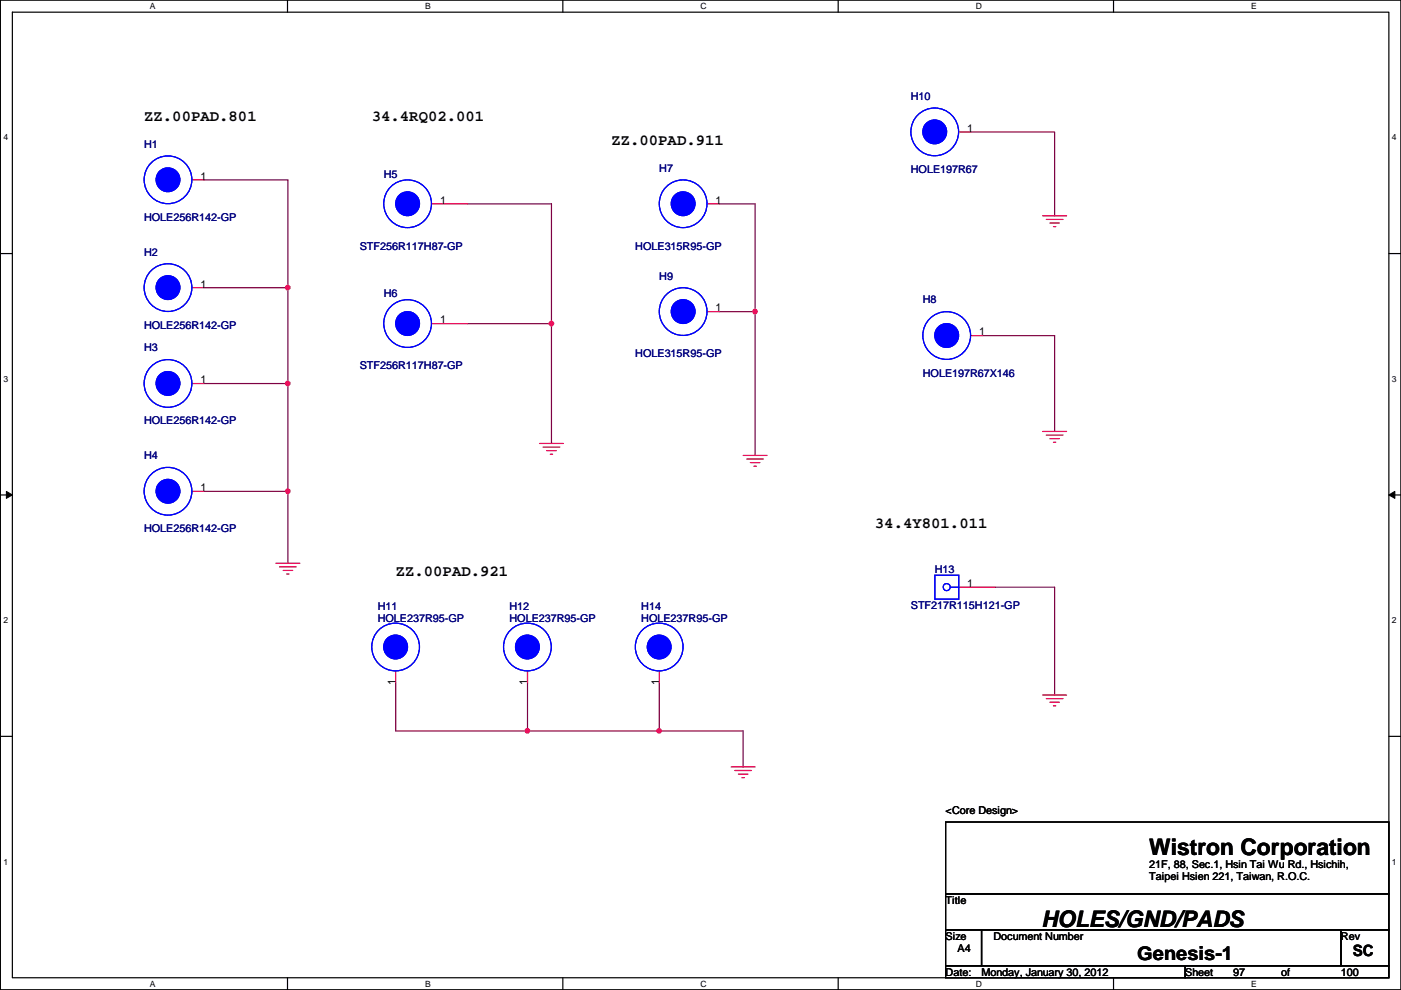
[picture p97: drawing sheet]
<svg xmlns="http://www.w3.org/2000/svg" width="297mm" height="210mm" viewBox="0 0 297 210" stroke-linecap="round" stroke-linejoin="round" font-family="sans-serif">
<defs><g id="words">
<g font-size="4.8">
<text x="243.7" y="181.3">Wistron Corporation</text>
<text x="220.8" y="196.5">HOLES/GND/PADS</text>
</g>
<text font-size="4.1" x="241.1" y="203.5">Genesis-1</text>
<g font-size="3.3">
<text x="30.6" y="25.6">ZZ.00PAD.801</text>
<text x="78.8" y="25.6">34.4RQ02.001</text>
<text x="129.6" y="30.7">ZZ.00PAD.911</text>
<text x="185.5" y="112">34.4Y801.011</text>
<text x="83.9" y="122.1">ZZ.00PAD.921</text>
<text x="286.8" y="202.8">SC</text>
</g>
<g font-size="2.3" fill="#000080">
<text x="193.1" y="21.2">H10</text>
<text x="30.6" y="31.3">H1</text>
<text x="81.4" y="37.7">H5</text>
<text x="139.8" y="36.4">H7</text>
<text x="193.1" y="36.7">HOLE197R67</text>
<text x="30.6" y="46.8">HOLE256R142-GP</text>
<text x="76.3" y="52.9">STF256R117H87-GP</text>
<text x="134.7" y="52.9">HOLE315R95-GP</text>
<text x="30.6" y="54.2">H2</text>
<text x="139.8" y="59.3">H9</text>
<text x="81.4" y="63.1">H6</text>
<text x="195.7" y="64.3">H8</text>
<text x="30.6" y="69.7">HOLE256R142-GP</text>
<text x="30.6" y="74.5">H3</text>
<text x="134.7" y="75.8">HOLE315R95-GP</text>
<text x="76.3" y="78.3">STF256R117H87-GP</text>
<text x="195.7" y="79.8">HOLE197R67X146</text>
<text x="30.6" y="90">HOLE256R142-GP</text>
<text x="30.6" y="97.4">H4</text>
<text x="30.6" y="112.9">HOLE256R142-GP</text>
<text x="198.2" y="121.5">H13</text>
<text x="80.1" y="129.4">H11</text>
<text x="80.1" y="131.9">HOLE237R95-GP</text>
<text x="108" y="129.4">H12</text>
<text x="108" y="131.9">HOLE237R95-GP</text>
<text x="136" y="129.4">H14</text>
<text x="136" y="131.9">HOLE237R95-GP</text>
<text x="193.1" y="129.1">STF217R115H121-GP</text>
</g>
<g font-size="2.3">
<text x="205.1" y="27.9">1</text>
<text x="42.5" y="38.1">1</text>
<text x="93.3" y="43.2">1</text>
<text x="151.7" y="43.2">1</text>
<text x="42.5" y="61">1</text>
<text x="93.3" y="68.6">1</text>
<text x="151.7" y="66">1</text>
<text x="207.6" y="71.1">1</text>
<text x="42.5" y="81.3">1</text>
<text x="42.5" y="104.1">1</text>
<text x="205.1" y="124.5">1</text>
<text x="83.9" y="145.3" transform="rotate(-90 83.9 145.3)">1</text>
<text x="111.8" y="145.3" transform="rotate(-90 111.8 145.3)">1</text>
<text x="139.7" y="145.3" transform="rotate(-90 139.7 145.3)">1</text>
<text x="200.5" y="172.6">&lt;Core Design&gt;</text>
<text x="243.7" y="184">21F, 88, Sec.1, Hsin Tai Wu Rd., Hsichih,</text>
<text x="200.5" y="191.6">Title</text>
<text x="243.7" y="186.6">Taipei Hsien 221, Taiwan, R.O.C.</text>
<text x="200.5" y="199.2">Size</text>
<text x="203" y="201.8">A4</text>
<text x="210.6" y="199.2">Document Number</text>
<text x="284.3" y="199.2">Rev</text>
<text x="200.5" y="206.8">Date:</text>
<text x="208.1" y="206.8">Monday, January 30, 2012</text>
<text x="251.3" y="206.8">Sheet</text>
<text x="261.4" y="206.8">97</text>
<text x="271.6" y="206.8">of</text>
<text x="284.3" y="206.8">100</text>
</g>
<g font-size="1.8">
<text x="31.8" y="1.9">A</text>
<text x="90.1" y="1.9">B</text>
<text x="148.5" y="1.9">C</text>
<text x="206.9" y="1.9">D</text>
<text x="265.3" y="1.9">E</text>
<text x=".7" y="29.8">4</text>
<text x="295.1" y="29.8">4</text>
<text x=".7" y="80.9">3</text>
<text x="295.1" y="80.9">3</text>
<text x=".7" y="132.1">2</text>
<text x="295.1" y="132.1">2</text>
<text x=".7" y="183.3">1</text>
<text x="295.1" y="183.3">1</text>
<text x="31.8" y="209.2">A</text>
<text x="90.1" y="209.2">B</text>
<text x="148.5" y="209.2">C</text>
<text x="206.9" y="209.2">D</text>
<text x="265.3" y="209.2">E</text>
</g>
</g></defs>
<path d="M.1 0h296.9v209.8h-296.9zM2.6 2.6h291.9v204.7h-291.9z" fill="none" stroke="#000" stroke-width=".25"/>
<g fill="#fff">
<path d="M31.8 .3h1.2v2h-1.2z"/>
<path d="M31.8 207.6h1.2v1.9h-1.2z"/>
</g>
<path d="M61 0v2.6M61 207.3v2.5" fill="none" stroke="#000" stroke-width=".25"/>
<g fill="#fff">
<path d="M90.1 .3h1.2v2h-1.2z"/>
<path d="M90.1 207.6h1.2v1.9h-1.2z"/>
</g>
<path d="M119.3 0v2.6M119.3 207.3v2.5" fill="none" stroke="#000" stroke-width=".25"/>
<g fill="#fff">
<path d="M148.5 .3h1.3v2h-1.3z"/>
<path d="M148.5 207.6h1.3v1.9h-1.3z"/>
</g>
<path d="M177.7 0v2.6M177.7 207.3v2.5" fill="none" stroke="#000" stroke-width=".25"/>
<g fill="#fff">
<path d="M206.9 .3h1.2v2h-1.2z"/>
<path d="M206.9 207.6h1.2v1.9h-1.2z"/>
</g>
<path d="M236.1 0v2.6M236.1 207.3v2.5" fill="none" stroke="#000" stroke-width=".25"/>
<g fill="#fff">
<path d="M265.3 .3h1.1v2h-1.1z"/>
<path d="M265.3 207.6h1.1v1.9h-1.1z"/>
<path d="M.7 28.2h1v1.9h-1z"/>
<path d="M295.1 28.2h1v1.9h-1z"/>
<path d="M.7 79.3h1v2h-1z"/>
<path d="M295.1 79.3h1v2h-1z"/>
</g>
<path d="M.1 53.8h2.5M294.5 53.8h2.5" fill="none" stroke="#000" stroke-width=".25"/>
<g fill="#fff">
<path d="M.7 130.5h1v2h-1z"/>
<path d="M295.1 130.5h1v2h-1z"/>
</g>
<path d="M.1 104.9h2.5M294.5 104.9h2.5" fill="none" stroke="#000" stroke-width=".25"/>
<path d="M1.4 104.2l1.2 .7-1.2 .8zM294.5 104.9l1.2-.7v1.5z" fill="#000"/>
<path d="M1.4 104.2l1.2 .7-1.2 .8zM294.5 104.9l1.2-.7v1.5z" fill="none" stroke="#000" stroke-width=".21"/>
<g fill="#fff">
<path d="M.7 181.7h1v2h-1z"/>
<path d="M295.1 181.7h1v2h-1z"/>
</g>
<path d="M.1 156.1h2.5M294.5 156.1h2.5" fill="none" stroke="#000" stroke-width=".25"/>
<path d="M160.1 43.2v22.9h-7.6M99.1 68.6h17.8M61 104.2v15.2" fill="none" stroke="#800040" stroke-width=".25"/>
<circle cx="61" cy="104.2" r=".49" fill="#f0f"/>
<circle cx="61" cy="104.2" r=".49" fill="none" stroke="#f0f" stroke-width=".25"/>
<path d="M43.3 38.1h17.7v22.9M116.9 43.2v50.8M152.5 43.2h7.6" fill="none" stroke="#800040" stroke-width=".25"/>
<circle cx="116.9" cy="68.6" r=".49" fill="#f0f"/>
<circle cx="116.9" cy="68.6" r=".49" fill="none" stroke="#f0f" stroke-width=".25"/>
<path d="M43.3 61h17.7v20.3" fill="none" stroke="#800040" stroke-width=".25"/>
<circle cx="61" cy="61" r=".49" fill="#f0f"/>
<circle cx="61" cy="61" r=".49" fill="none" stroke="#f0f" stroke-width=".25"/>
<path d="M99.1 43.2h17.8M160.1 66.1v30.5" fill="none" stroke="#800040" stroke-width=".25"/>
<circle cx="160.1" cy="66.1" r=".49" fill="#f0f"/>
<circle cx="160.1" cy="66.1" r=".49" fill="none" stroke="#f0f" stroke-width=".25"/>
<path d="M43.3 81.3h17.7v22.9h-17.7" fill="none" stroke="#800040" stroke-width=".25"/>
<circle cx="61" cy="81.3" r=".49" fill="#f0f"/>
<circle cx="61" cy="81.3" r=".49" fill="none" stroke="#f0f" stroke-width=".25"/>
<path d="M111.8 144.8v10.2M139.8 155h17.8" fill="none" stroke="#800040" stroke-width=".25"/>
<circle cx="139.8" cy="155" r=".49" fill="#f0f"/>
<circle cx="139.8" cy="155" r=".49" fill="none" stroke="#f0f" stroke-width=".25"/>
<path d="M139.8 144.8v10.2h-55.9v-10.2M157.6 155v7.6" fill="none" stroke="#800040" stroke-width=".25"/>
<circle cx="111.8" cy="155" r=".49" fill="#f0f"/>
<circle cx="111.8" cy="155" r=".49" fill="none" stroke="#f0f" stroke-width=".25"/>
<path d="M205.8 28h17.8v17.8M208.4 71.2h15.2v20.3M210.9 124.5h12.7v22.9" fill="none" stroke="#800040" stroke-width=".25"/>
<g fill="none" stroke="#f00" stroke-width=".25">
<path d="M221.1 45.8h5M221.8 46.5h3.6M222.6 47.3h2M223.3 48h.6M149.9 66.1h2.6M114.4 94h5.1M115.1 94.8h3.6M115.9 95.5h2M116.7 96.3h.5M157.6 96.6h5M158.3 97.3h3.6M159.1 98.1h2"/>
<path d="M159.8 98.8h.6M221.1 91.5h5M221.8 92.2h3.6M222.6 93h2M223.3 93.8h.6M58.5 119.4h5.1M59.3 120.2h3.5M60 120.9h2.1M60.8 121.7h.5M221.1 147.4h5M221.8 148.1h3.6M222.6 148.9h2"/>
<path d="M223.3 149.6h.6M155 162.6h5.1M155.8 163.4h3.5M156.5 164.1h2.1M157.3 164.9h.5"/>
</g>
<path d="M200.5 174.3h94v15.2h-94zM200.5 189.5h94v7.6h-94zM200.5 197.1h7.6v7.7h-7.6zM208.1 197.1h76.2v7.7h-76.2zM284.3 197.1h10.2v7.7h-10.2zM200.5 204.8h50.8v2.5h-50.8zM251.3 204.8h43.2v2.5h-43.2z" fill="none" stroke="#000" stroke-width=".25"/>
<circle cx="144.8" cy="66.1" r="2.52" fill="#00f"/>
<g fill="none" stroke="#00f" stroke-width=".25">
<circle cx="144.8" cy="66.1" r="5.1"/>
<circle cx="144.8" cy="66.1" r="2.52"/>
</g>
<circle cx="144.8" cy="66.1" r="2.52" fill="#00f"/>
<g fill="none" stroke="#00f" stroke-width=".25">
<circle cx="144.8" cy="66.1" r="5.1"/>
<circle cx="144.8" cy="66.1" r="2.52"/>
</g>
<path d="M111.8 142.3v2.5" fill="none" stroke="#f00" stroke-width=".25"/>
<circle cx="111.8" cy="137.2" r="2.52" fill="#00f"/>
<g fill="none" stroke="#00f" stroke-width=".25">
<circle cx="111.8" cy="137.2" r="5.1"/>
<circle cx="111.8" cy="137.2" r="2.52"/>
</g>
<circle cx="111.8" cy="137.2" r="2.52" fill="#00f"/>
<g fill="none" stroke="#00f" stroke-width=".25">
<circle cx="111.8" cy="137.2" r="5.1"/>
<circle cx="111.8" cy="137.2" r="2.52"/>
</g>
<path d="M40.7 61h2.6" fill="none" stroke="#f00" stroke-width=".25"/>
<circle cx="35.6" cy="61" r="2.52" fill="#00f"/>
<g fill="none" stroke="#00f" stroke-width=".25">
<circle cx="35.6" cy="61" r="5.1"/>
<circle cx="35.6" cy="61" r="2.52"/>
</g>
<circle cx="35.6" cy="61" r="2.52" fill="#00f"/>
<g fill="none" stroke="#00f" stroke-width=".25">
<circle cx="35.6" cy="61" r="5.1"/>
<circle cx="35.6" cy="61" r="2.52"/>
</g>
<path d="M139.8 142.3v2.5" fill="none" stroke="#f00" stroke-width=".25"/>
<circle cx="139.8" cy="137.2" r="2.52" fill="#00f"/>
<g fill="none" stroke="#00f" stroke-width=".25">
<circle cx="139.8" cy="137.2" r="5.1"/>
<circle cx="139.8" cy="137.2" r="2.52"/>
</g>
<circle cx="139.8" cy="137.2" r="2.52" fill="#00f"/>
<g fill="none" stroke="#00f" stroke-width=".25">
<circle cx="139.8" cy="137.2" r="5.1"/>
<circle cx="139.8" cy="137.2" r="2.52"/>
</g>
<path d="M83.9 142.3v2.5" fill="none" stroke="#f00" stroke-width=".25"/>
<circle cx="83.9" cy="137.2" r="2.52" fill="#00f"/>
<g fill="none" stroke="#00f" stroke-width=".25">
<circle cx="83.9" cy="137.2" r="5.1"/>
<circle cx="83.9" cy="137.2" r="2.52"/>
</g>
<circle cx="83.9" cy="137.2" r="2.52" fill="#00f"/>
<g fill="none" stroke="#00f" stroke-width=".25">
<circle cx="83.9" cy="137.2" r="5.1"/>
<circle cx="83.9" cy="137.2" r="2.52"/>
</g>
<path d="M91.5 43.2h7.6" fill="none" stroke="#f00" stroke-width=".25"/>
<circle cx="86.4" cy="43.2" r="2.52" fill="#00f"/>
<g fill="none" stroke="#00f" stroke-width=".25">
<circle cx="86.4" cy="43.2" r="5.1"/>
<circle cx="86.4" cy="43.2" r="2.52"/>
</g>
<circle cx="86.4" cy="43.2" r="2.52" fill="#00f"/>
<g fill="none" stroke="#00f" stroke-width=".25">
<circle cx="86.4" cy="43.2" r="5.1"/>
<circle cx="86.4" cy="43.2" r="2.52"/>
</g>
<path d="M203.3 28h2.5" fill="none" stroke="#f00" stroke-width=".25"/>
<circle cx="198.2" cy="28" r="2.52" fill="#00f"/>
<g fill="none" stroke="#00f" stroke-width=".25">
<circle cx="198.2" cy="28" r="5.1"/>
<circle cx="198.2" cy="28" r="2.52"/>
</g>
<circle cx="198.2" cy="28" r="2.52" fill="#00f"/>
<g fill="none" stroke="#00f" stroke-width=".25">
<circle cx="198.2" cy="28" r="5.1"/>
<circle cx="198.2" cy="28" r="2.52"/>
</g>
<path d="M40.7 81.3h2.6" fill="none" stroke="#f00" stroke-width=".25"/>
<circle cx="35.6" cy="81.3" r="2.52" fill="#00f"/>
<g fill="none" stroke="#00f" stroke-width=".25">
<circle cx="35.6" cy="81.3" r="5.1"/>
<circle cx="35.6" cy="81.3" r="2.52"/>
</g>
<circle cx="35.6" cy="81.3" r="2.52" fill="#00f"/>
<g fill="none" stroke="#00f" stroke-width=".25">
<circle cx="35.6" cy="81.3" r="5.1"/>
<circle cx="35.6" cy="81.3" r="2.52"/>
</g>
<path d="M91.5 68.6h7.6" fill="none" stroke="#f00" stroke-width=".25"/>
<circle cx="86.4" cy="68.6" r="2.52" fill="#00f"/>
<g fill="none" stroke="#00f" stroke-width=".25">
<circle cx="86.4" cy="68.6" r="5.1"/>
<circle cx="86.4" cy="68.6" r="2.52"/>
</g>
<circle cx="86.4" cy="68.6" r="2.52" fill="#00f"/>
<g fill="none" stroke="#00f" stroke-width=".25">
<path d="M198.2 122h5.1v5h-5.1zM201.5 124.5h1.8"/>
<circle cx="86.4" cy="68.6" r="5.1"/>
<circle cx="86.4" cy="68.6" r="2.52"/>
<circle cx="200.7" cy="124.5" r=".75"/>
</g>
<path d="M40.7 104.2h2.6M203.3 124.5h7.6" fill="none" stroke="#f00" stroke-width=".25"/>
<circle cx="35.6" cy="104.2" r="2.52" fill="#00f"/>
<g fill="none" stroke="#00f" stroke-width=".25">
<circle cx="35.6" cy="104.2" r="5.1"/>
<circle cx="35.6" cy="104.2" r="2.52"/>
</g>
<circle cx="35.6" cy="104.2" r="2.52" fill="#00f"/>
<g fill="none" stroke="#00f" stroke-width=".25">
<circle cx="35.6" cy="104.2" r="5.1"/>
<circle cx="35.6" cy="104.2" r="2.52"/>
</g>
<path d="M40.7 38.1h2.6" fill="none" stroke="#f00" stroke-width=".25"/>
<circle cx="35.6" cy="38.1" r="2.52" fill="#00f"/>
<g fill="none" stroke="#00f" stroke-width=".25">
<circle cx="35.6" cy="38.1" r="5.1"/>
<circle cx="35.6" cy="38.1" r="2.52"/>
</g>
<circle cx="35.6" cy="38.1" r="2.52" fill="#00f"/>
<g fill="none" stroke="#00f" stroke-width=".25">
<circle cx="35.6" cy="38.1" r="5.1"/>
<circle cx="35.6" cy="38.1" r="2.52"/>
</g>
<path d="M205.8 71.2h2.6" fill="none" stroke="#f00" stroke-width=".25"/>
<circle cx="200.7" cy="71.1" r="2.52" fill="#00f"/>
<g fill="none" stroke="#00f" stroke-width=".25">
<circle cx="200.7" cy="71.1" r="5.1"/>
<circle cx="200.7" cy="71.1" r="2.52"/>
</g>
<circle cx="200.7" cy="71.1" r="2.52" fill="#00f"/>
<g fill="none" stroke="#00f" stroke-width=".25">
<circle cx="200.7" cy="71.1" r="5.1"/>
<circle cx="200.7" cy="71.1" r="2.52"/>
</g>
<path d="M149.9 43.2h2.6" fill="none" stroke="#f00" stroke-width=".25"/>
<circle cx="144.8" cy="43.2" r="2.52" fill="#00f"/>
<g fill="none" stroke="#00f" stroke-width=".25">
<circle cx="144.8" cy="43.2" r="5.1"/>
<circle cx="144.8" cy="43.2" r="2.52"/>
</g>
<circle cx="144.8" cy="43.2" r="2.52" fill="#00f"/>
<g fill="none" stroke="#00f" stroke-width=".25">
<circle cx="144.8" cy="43.2" r="5.1"/>
<circle cx="144.8" cy="43.2" r="2.52"/>
</g>
<circle cx="61" cy="104.2" r=".49" fill="#f0f"/>
<circle cx="61" cy="104.2" r=".49" fill="none" stroke="#f0f" stroke-width=".25"/>
<circle cx="116.9" cy="68.6" r=".49" fill="#f0f"/>
<circle cx="116.9" cy="68.6" r=".49" fill="none" stroke="#f0f" stroke-width=".25"/>
<circle cx="61" cy="61" r=".49" fill="#f0f"/>
<circle cx="61" cy="61" r=".49" fill="none" stroke="#f0f" stroke-width=".25"/>
<circle cx="160.1" cy="66.1" r=".49" fill="#f0f"/>
<circle cx="160.1" cy="66.1" r=".49" fill="none" stroke="#f0f" stroke-width=".25"/>
<circle cx="61" cy="81.3" r=".49" fill="#f0f"/>
<circle cx="61" cy="81.3" r=".49" fill="none" stroke="#f0f" stroke-width=".25"/>
<circle cx="139.8" cy="155" r=".49" fill="#f0f"/>
<circle cx="139.8" cy="155" r=".49" fill="none" stroke="#f0f" stroke-width=".25"/>
<circle cx="111.8" cy="155" r=".49" fill="#f0f"/>
<circle cx="111.8" cy="155" r=".49" fill="none" stroke="#f0f" stroke-width=".25"/>
<use href="#words"/>
</svg>
